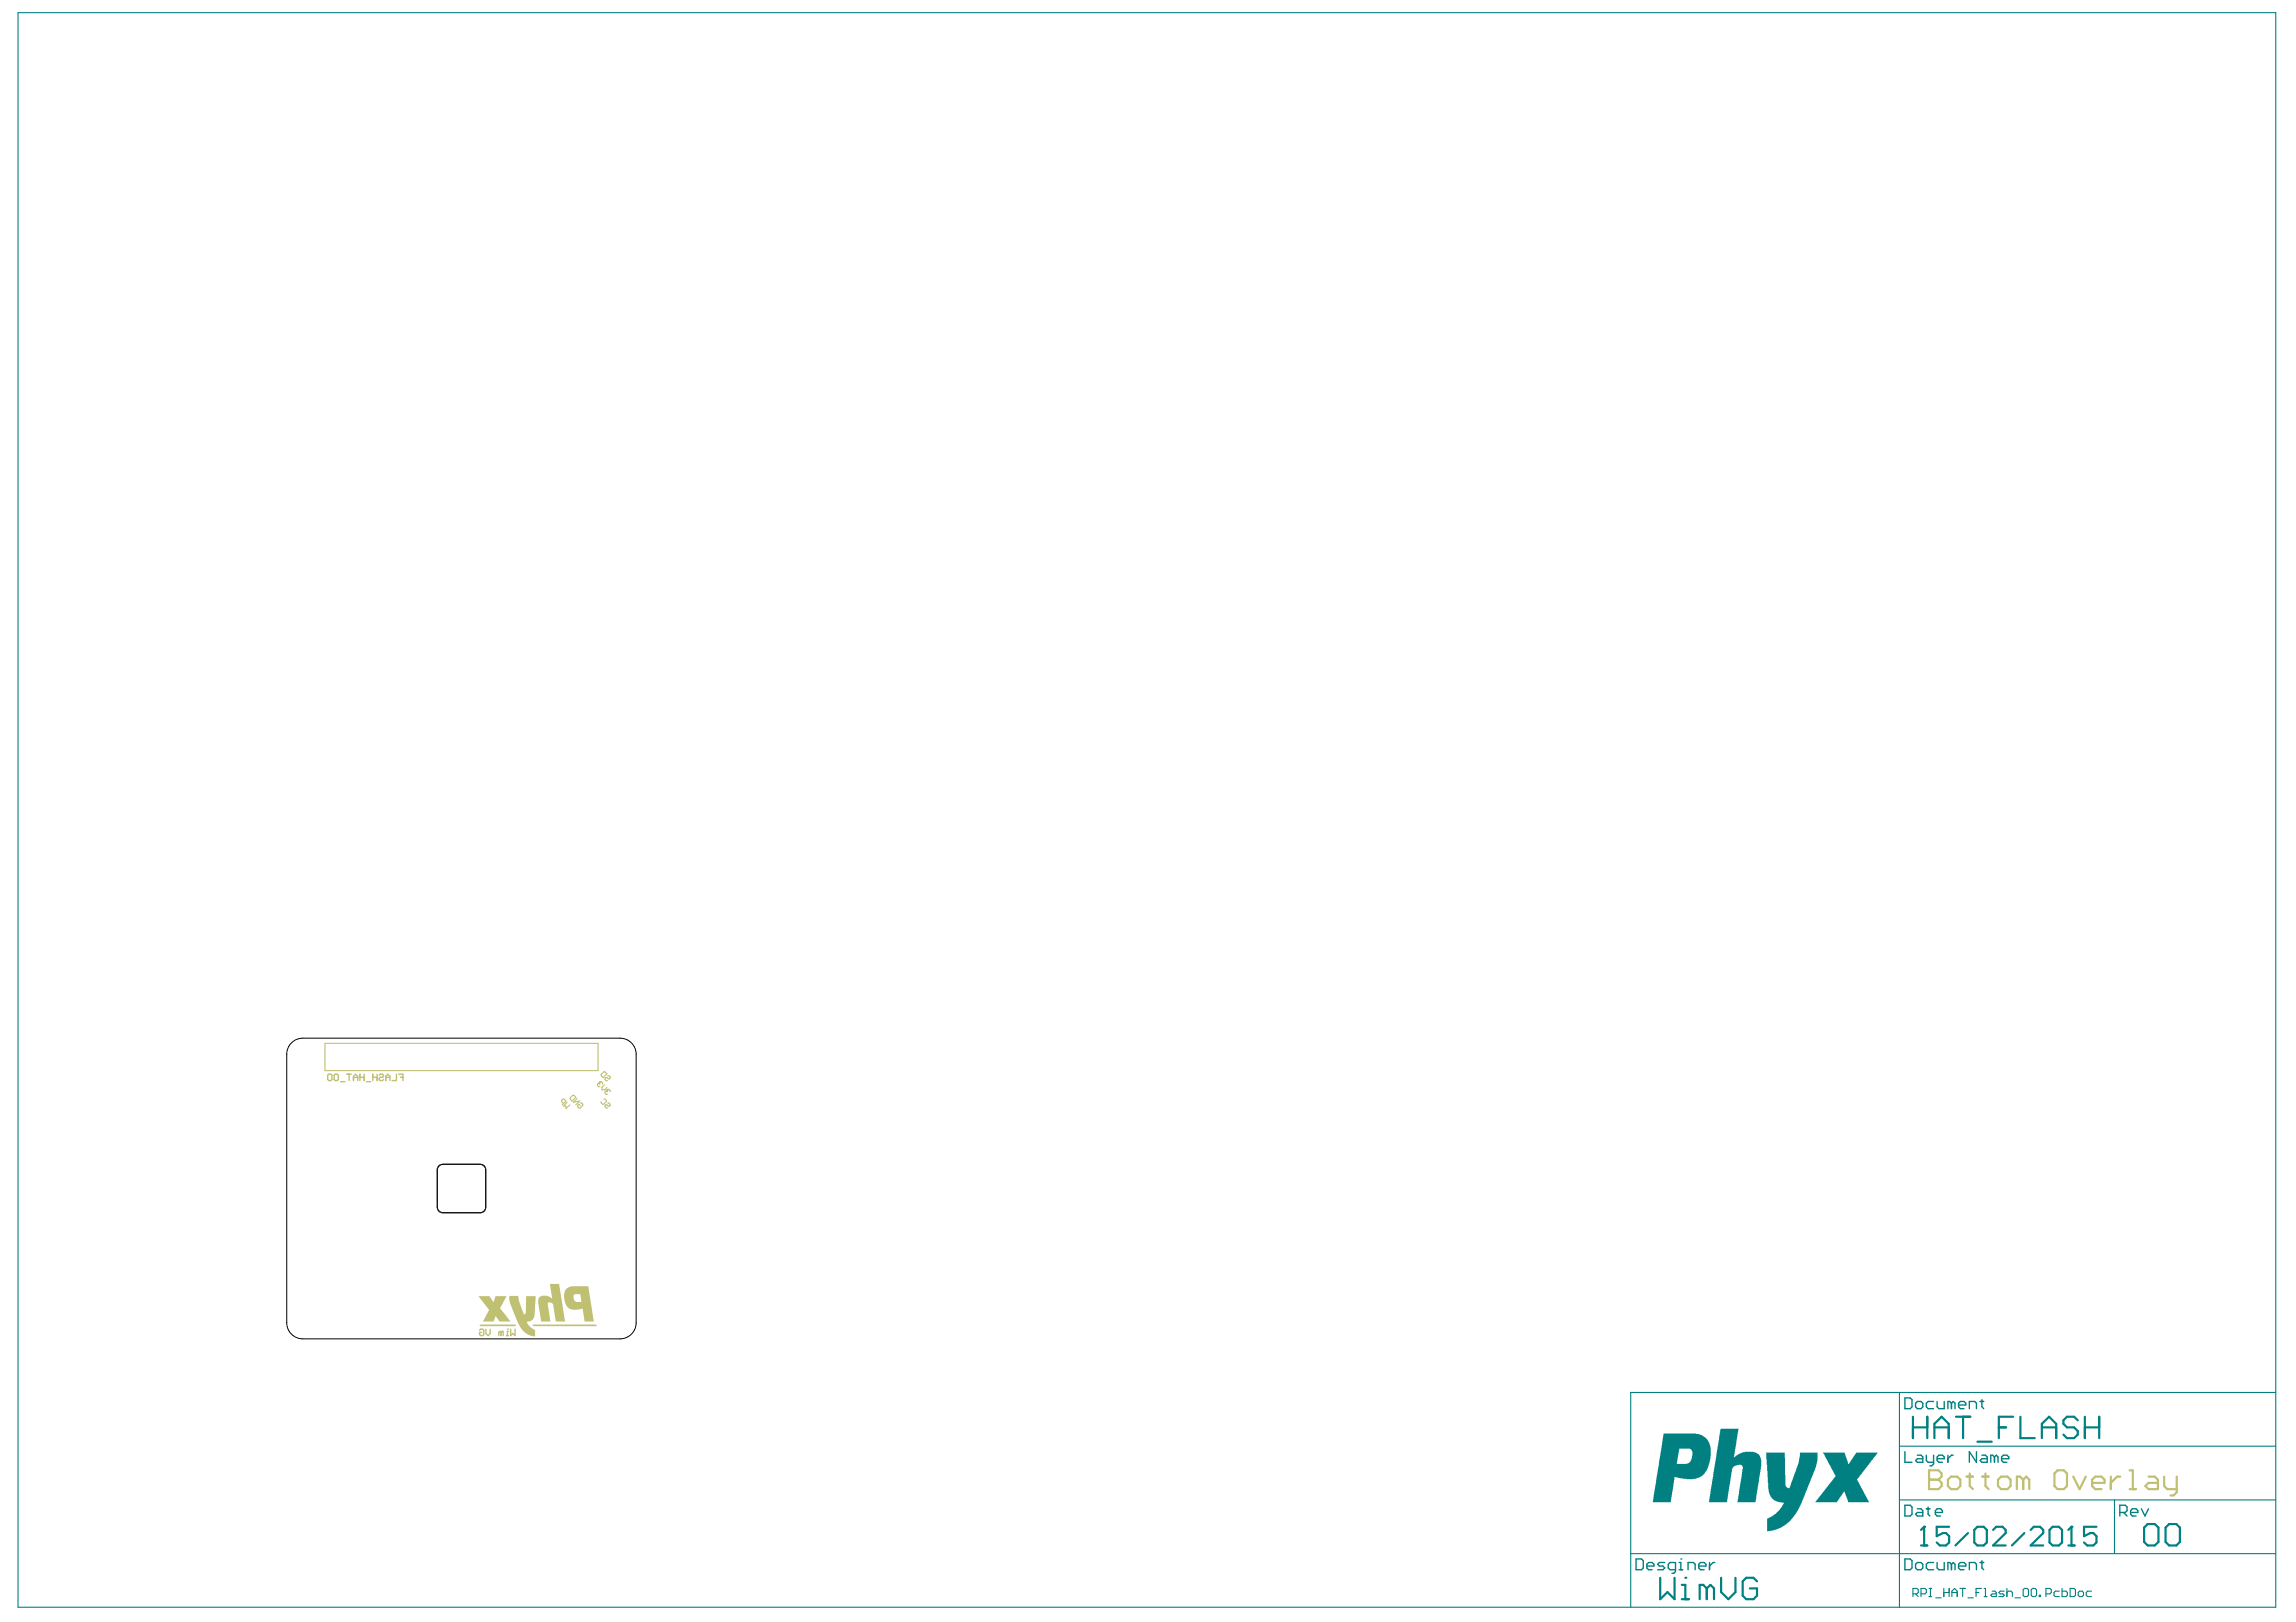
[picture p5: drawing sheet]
<svg xmlns="http://www.w3.org/2000/svg" width="297mm" height="210mm" viewBox="0 0 297 210" stroke-linecap="round" stroke-linejoin="round" font-family="sans-serif">
<g fill="#008080">
<path d="M228.5 188h2.4l.1 3.8a.68 .68 0 0 0 .2 .7l.3 .1 .2-.3 .1-.6 .9-2.3 .2-.9v-.5h2.2v1l-.3 1.3-.2 .2-.4 1.2-.3 .6-.8 2.2-.9 1.7-1.1 1.1-.8 .4-1 .4-.7 .1v-1.2a.42 .42 0 0 1 .4-.6l.7-.5 .4-.4 .4-.5 .3-.5-.7-.1-.5-.2-.5-.5-.2-.5z"/>
<path d="M235.8 188h2.8l.4 1.1 .1 .3h.1l.2-.2 .1-.3h.1l.6-.9h2.7l-1.4 2-.6 .5-.1 .3-.2 .2-.1 .3-.3 .1 1.6 3h-2.7l-.5-1.4h-.1l-.8 1.4h-2.9l2.6-3.2a.36 .36 0 0 0-.1-.5z"/>
<path d="M222.6 184.9h2.3l-.6 3.7 .8-.5 .6-.2h1.3l.5 .3 .3 .3 .1 .4v.9l-.8 4.6h-2.3l.6-4.1a.59 .59 0 0 0-.1-.7h-.4l-.5 .1v.1a.59 .59 0 0 0-.3 .7l-.7 3.9h-2.3z"/>
<path d="M215.2 185.5h4.2l.8 .2 .7 .6 .3 .5 .1 .6v1.4l-.2 .9-.3 .7-.3 .4-.5 .4-.9 .2h-.9l-1.6-.2-.4 3.2h-2.4zM217.2 187.5l-.3 1.9h1.3l.3-.1 .3-.5 .2-.5a.91 .91 0 0 0-.3-.8z"/>
</g>
<path d="M56.8 150.9l.5-.2h4.8l.4 .1a.69 .69 0 0 1 .3 .6v4.8a.69 .69 0 0 1-.7 .7h-4.8a.69 .69 0 0 1-.7-.7v-4.8z" fill="none" stroke="#808080" stroke-width=".13"/>
<g fill="none" stroke="#008080" stroke-width=".14">
<path d="M2.3 1.6h292.1v206.4h-292.1zM245.7 180.2v27.8M245.7 194.1h48.7M245.7 187.2h48.7M273.6 194.1v7M294.4 180.2h-83.4v27.8M211 201.1h83.4M247.5 206.3h.5l.2-.2v-.4l-.2-.1h-.5v1M247.8 206.3l.4 .3M248.5 206.3h.5l.2-.2v-.4l-.2-.1h-.5v1M249.6 205.6h.3M249.6 206.6h.3"/>
<path d="M249.7 205.6v1M250.4 206.8h.7M251.5 205.6v1M251.5 206.1h.7M252.2 205.6v1M252.5 206.1h.7M252.5 206.6v-.7l.4-.3 .3 .3v.7M253.6 205.6h.6M253.9 205.6v1M254.6 206.8h.7M255.6 206.1h.4M256.4 205.6h-.8v1"/>
<path d="M256.7 205.6h.2v1M256.7 206.6h.3M257.7 205.9h.4l.2 .2v.5h-.6l-.1-.2 .1-.1h.6M259.3 205.9h-.5l-.2 .2 .2 .2h.3l.2 .1-.2 .2h-.5M259.6 206.1l.2-.2h.4l.1 .2v.5M259.6 205.6v1M260.7 206.8h.7M261.9 205.6h.4l.1 .1v.7l-.1 .2h-.4l-.2-.2v-.7zM262.9 205.6h.4l.2 .1v.7l-.2 .2h-.4l-.1-.2v-.7zM263.8 206.4h.2v.2h-.2zM264.7 206.3h.5l.2-.2v-.4l-.2-.1h-.5v1M266.4 205.9h-.5l-.2 .2v.3l.2 .2h.5"/>
<path d="M266.8 205.6v1h.5l.2-.2v-.3l-.2-.2h-.5M267.8 205.6h.5l.2 .1v.7l-.2 .2h-.5zM268.9 206.1l.1-.2h.4l.1 .2v.3l-.1 .2h-.4l-.1-.2zM270.6 205.9h-.5l-.2 .2v.3l.2 .2h.5"/>
</g>
<g fill="none" stroke="#008080" stroke-width=".18">
<path d="M246.4 194.8h.7l.3 .2v1l-.3 .2h-.7zM246.4 180.9h.7l.3 .2v1l-.3 .2h-.7zM246.4 187.9v1.3h1M247.8 181.6l.2-.2h.5l.3 .2v.5l-.3 .2h-.5l-.2-.2zM248 195.3h.5l.3 .2v.7h-.8l-.2-.2 .2-.3h.8M248 188.3h.5l.3 .2v.7h-.8l-.2-.2 .2-.2h.8M249.2 195.3h.5M249.2 188.3v.7l.2 .2h.8M249.4 195v1l.3 .2M250.2 181.4h-.8l-.2 .2v.5l.2 .2h.8M250.2 188.3v1.2l-.3 .2h-.2M250.4 195.7h.9v-.2l-.2-.2h-.5l-.2 .2v.5l.2 .2h.5"/>
<path d="M250.6 188.8h.9v-.3l-.2-.2h-.5l-.2 .2v.5l.2 .2h.5M250.6 181.4v.7l.2 .2h.7v-.9M252 188.3v.9M252.5 181.6l-.3-.2h-.2v.9M252.5 181.6v.7M252.5 181.6l.2-.2 .2 .2v.7M252.7 188.3h-.2l-.5 .5M253.4 181.8h.9v-.2l-.2-.2h-.5l-.2 .2v.5l.2 .2h.5M254.8 182.3v-.9h.7l.2 .2v.7M255.7 187.9v1.3l-.9-1.3v1.3M256.2 181.4h.4M256.4 188.3h.5l.2 .2v.7h-.7l-.2-.2 .2-.2h.7"/>
<path d="M256.4 181.1v1l.2 .2M258 188.5l-.2-.2h-.2v.9M258 188.5v.7M258 188.5l.3-.2 .2 .2v.7M258.9 188.8h1v-.3l-.3-.2h-.4l-.3 .2v.5l.3 .2h.4M274.2 195.7h.8l.2-.2v-.5l-.2-.2h-.8v1.4M274.7 195.7l.5 .5M275.6 195.7h1v-.2l-.3-.2h-.4l-.3 .2v.5l.3 .2h.4M277 195.3l.5 .9 .5-.9M211.7 201.7h.7l.2 .3v.9l-.2 .2h-.7zM213.1 202.7h.9v-.3l-.3-.2h-.4l-.2 .2v.5l.2 .2h.4M215.4 202.2h-.7l-.2 .2 .2 .3h.4l.3 .2-.3 .2h-.6"/>
<path d="M216.8 203.1h-.7l-.3-.2v-.5l.3-.2h.7v1.2l-.3 .2h-.2M217.2 203.1h.5M217.2 202.2h.3v.9M217.5 201.7h.1M218.4 203.1v-.9h.7l.2 .2v.7M219.8 202.7h.9v-.3l-.2-.2h-.5l-.2 .2v.5l.2 .2h.5M221.2 202.2v.9M221.9 202.2h-.3l-.4 .5M246.4 201.7h.7l.3 .3v.9l-.3 .2h-.7zM247.8 202.4l.2-.2h.5l.3 .2v.5l-.3 .2h-.5l-.2-.2zM250.2 202.2h-.8l-.2 .2v.5l.2 .2h.8M250.6 202.2v.7l.2 .2h.7v-.9"/>
<path d="M252.5 202.4l-.3-.2h-.2v.9M252.5 202.4v.7M252.5 202.4l.2-.2 .2 .2v.7M253.4 202.7h.9v-.3l-.2-.2h-.5l-.2 .2v.5l.2 .2h.5M254.8 203.1v-.9h.7l.2 .2v.7M256.2 202.2h.4M256.4 202v.9l.2 .2"/>
</g>
<g fill="none" stroke="#008080" stroke-width=".28">
<path d="M247.5 183.3v2.8M247.5 184.7h1.8M248.5 200h.8M248.9 197.6h.1M248.9 197.6v2.4M248.9 197.6l-.4 .4M249.3 183.3v2.8M250.3 184.7h1.8M250.3 186.1v-1.8l.9-1 .9 1v1.8M252.2 197.6h-1.6v1.2l.8-.4h.4l.4 .4v.8l-.4 .4h-.8l-.4-.4M253 183.3h1.9M254 183.3v2.8"/>
<path d="M254.6 198.4l-1.6 1.6M255.4 198l.4-.4h.8l.4 .4v1.6l-.4 .4h-.8l-.4-.4zM255.8 186.6h1.9M257.9 198l.4-.4h.8l.4 .4v.4l-1.6 1.6h1.6M258.6 184.7h.9M260.4 183.3h-1.8v2.8M261.4 183.3v2.8h1.8M261.9 198.4l-1.6 1.6M262.7 198l.4-.4h.8l.4 .4v.4l-1.6 1.6h1.6M264.2 184.7h1.8M264.2 186.1v-1.8l.9-1 .9 1v1.8M265.1 198l.5-.4h.8l.4 .4v1.6l-.4 .4h-.8l-.5-.4z"/>
<path d="M267.6 200h.8M268 197.6h.1M268 197.6v2.4M268 197.6l-.4 .4M268.8 183.8l-.5-.5h-.9l-.4 .5v.5l.4 .4h.9l.5 .5v.5l-.5 .4h-.9l-.4-.4M269.7 184.7h1.9M269.7 183.3v2.8M271.2 197.6h-1.6v1.2l.8-.4h.4l.4 .4v.8l-.4 .4h-.8l-.4-.4M271.6 183.3v2.8M277.4 197.7l.4-.5h1l.4 .5v1.8l-.4 .5h-1l-.4-.5zM280.2 197.7l.4-.5h1l.4 .5v1.8l-.4 .5h-1l-.4-.5zM214.8 204.2v2.8l.9-1 .9 1v-2.8"/>
<path d="M217.6 207h.9M217.6 205.1h.4v1.9M218 204.2h.1M220.8 205.6l-.4-.5h-.5v1.9M220.8 205.6v1.4M220.8 205.6l.5-.5 .4 .5v1.4M222.7 204.2v1.8l.9 1 .9-1v-1.8M227.3 204.6l-.4-.4h-1l-.4 .4v1.9l.4 .5h1l.4-.5v-.9h-.9"/>
</g>
<g fill="#c0c073">
<path d="M65.9 167.7h1.2l.1 .9 .6 1.5 .2-.2 .1-2.2h1.2l-.2 2.8-.3 .4-.7 .2 .5 .7 .6 .3v.8l-.9-.2-.5-.4-.5-.5-1.3-2.9-.1-.7z"/>
<path d="M71.1 166.2h1.2h.1l.7 4.8h-1.2l-.3-2.2-.4-.2h-.3v.1l.3 2.3h-1.2l-.3-2.1v-.8l.2-.3 .4-.1h.6l.5 .3z"/>
<path d="M61.9 167.7h1.4l.5 .8 .3-.8h1.4l-.8 1.6 1.3 1.7h-1.4l-.4-.7-.3 .7h-1.4l.8-1.5z"/>
<path d="M73.2 166.9l-.2 .5v.6l.1 .6 .3 .5 .3 .3 .4 .1h.8l.5-.2 .2 1.7h1.2l-.7-4.5h-2.2l-.4 .1zM74.2 167.6l.2-.1h.7l.1 1-.8-.1-.2-.4z"/>
</g>
<path d="M56.8 150.9l.5-.2h4.8l.4 .1a.69 .69 0 0 1 .3 .6v4.8a.69 .69 0 0 1-.7 .7h-4.8a.69 .69 0 0 1-.7-.7v-4.8z" fill="none" stroke="#808080" stroke-width=".13"/>
<g fill="none" stroke="#c0c073" stroke-width=".14">
<path d="M42 135h35.4v3.5h-35.4zM77.8 139l.3-.3h.2l.2 .3-.5 .4-.2-.2zM78.6 139.2h.2l.1 .2v.2h-.2l-.2-.2-.2 .1v.2l.1 .2h.2M72.9 142.8l-.2-.2v-.2l.1-.2h.2l.2 .3-.5 .5M73.4 142.6l-.5 .5h.3v.4l.5-.5M74.1 141.7h.1l.3 .3-.5 .5-.2-.3v-.1zM74.7 142.1l-.5 .5 .8-.1-.5 .5M75.1 142.7h.1l.2 .2v.2l-.3 .3h-.2l-.2-.2v-.1l.2-.2 .2 .2M77.5 140.1h.1M77.5 140.2h-.1l-.1 .3 .2 .1h.1M77.5 140.1l.3-.1 .2 .1v.2M77.5 140.1v.1"/>
<path d="M77.5 140.2l.1 .1M78.1 142.2h.2l.1 .2v.2l-.3 .3h-.1l-.2-.2v-.1M78.2 140.4l-.3 .3v.3h.3l.3-.3M78.5 141h.1M78.5 141h.3l.1 .1v.2M78.5 141.2l-.2 .1v.2l.1 .1h.2M78.5 141v.2M78.5 141.2l.1 .1M78.6 142.7h.2l.1 .2v.2h-.2l-.2-.1-.2 .1v.1l.1 .2h.2"/>
</g>
<path d="M62.1 171.5h4.5M69 171.5h8.1" fill="none" stroke="#c0c073" stroke-width=".21"/>
<g fill="none" stroke="#c0c073" stroke-width=".18">
<path d="M42.4 139.1l.1-.1h.3l.1 .1v.6l-.1 .1h-.3l-.1-.1zM43.2 139.1l.2-.1h.2l.2 .1v.6l-.2 .1h-.2l-.2-.1zM44.1 140h.5M44.9 139h.6M45.2 139v.8M45.7 139.4h.6M45.7 139.8v-.5l.3-.3 .3 .3v.5M46.6 139.4h.5M46.6 139v.8M47.1 139v.8M47.4 140h.6M48.2 139.4h.6"/>
<path d="M48.2 139v.8M48.8 139v.8M49.1 139.1l.1-.1h.3l.1 .3-.1 .1h-.3l-.1 .3 .1 .1h.3l.1-.1M49.9 139.4h.6M49.9 139.8v-.5l.3-.3 .3 .3v.5M51.3 139v.8h-.6M51.6 139h.5v.8M51.8 139.4h.3M62 172.2l.2-.2h.2l.2 .2v.5l-.2 .1h-.2l-.2-.1v-.3h.3M62.9 172v.6l.3 .2 .2-.2v-.6M64.8 172.4l.3-.1v.5M64.8 172.4v.4"/>
<path d="M64.8 172.4l-.1-.1-.2 .1v.4M65.5 172.8h.3M65.6 172h.1M65.8 172.3h-.2v.5M66.1 172v.8l.2-.2 .3 .2v-.8"/>
</g>
<g fill="none" stroke="#c0c073" stroke-width=".28">
<path d="M249.6 191.5h.1M249.6 190.3h1.2l.4 .4v.4l-.4 .4 .4 .4v.4l-.4 .4h-1.2zM249.6 191.5h1.2M252 191.5l.4-.4h.8l.4 .4v.8l-.4 .4h-.8l-.4-.4zM254.4 191.1h.8M254.8 190.7v1.6l.4 .4M256.5 191.1h.8M256.9 190.7v1.6l.4 .4M258.5 191.5l.4-.4h.8l.4 .4v.8l-.4 .4h-.8l-.4-.4zM261.7 191.5l-.4-.4h-.4v1.6M261.7 191.5v1.2M261.7 191.5l.4-.4 .4 .4v1.2"/>
<path d="M265.8 190.7l.4-.4h.8l.4 .4v1.6l-.4 .4h-.8l-.4-.4zM268.2 191.1l.8 1.6 .8-1.6M270.7 191.9h1.6v-.4l-.4-.4h-.8l-.4 .4v.8l.4 .4h.8M273.1 191.1v1.6M274.3 191.1h-.4l-.8 .8M275.5 192.7h.8M275.5 190.3h.4v2.4M278 191.1h.8l.4 .4v1.2h-1.2l-.5-.4 .5-.4h1.2M280 191.1v1.2l.4 .4h1.2M281.6 191.1v2l-.4 .4h-.4"/>
</g>
<path d="M37.7 135l.4-.4 .5-.2 .6-.1h41a2.08 2.08 0 0 1 2.1 2.1v34.8a2.08 2.08 0 0 1-2.1 2.1h-41a2.08 2.08 0 0 1-2.1-2.1v-34.8l.1-.5 .2-.5zM56.8 150.9l.5-.2h4.8a.72 .72 0 0 1 .7 .7v4.8a.69 .69 0 0 1-.7 .7h-4.8a.69 .69 0 0 1-.7-.7v-4.8z" fill="none" stroke="#000" stroke-width=".13"/>
</svg>
